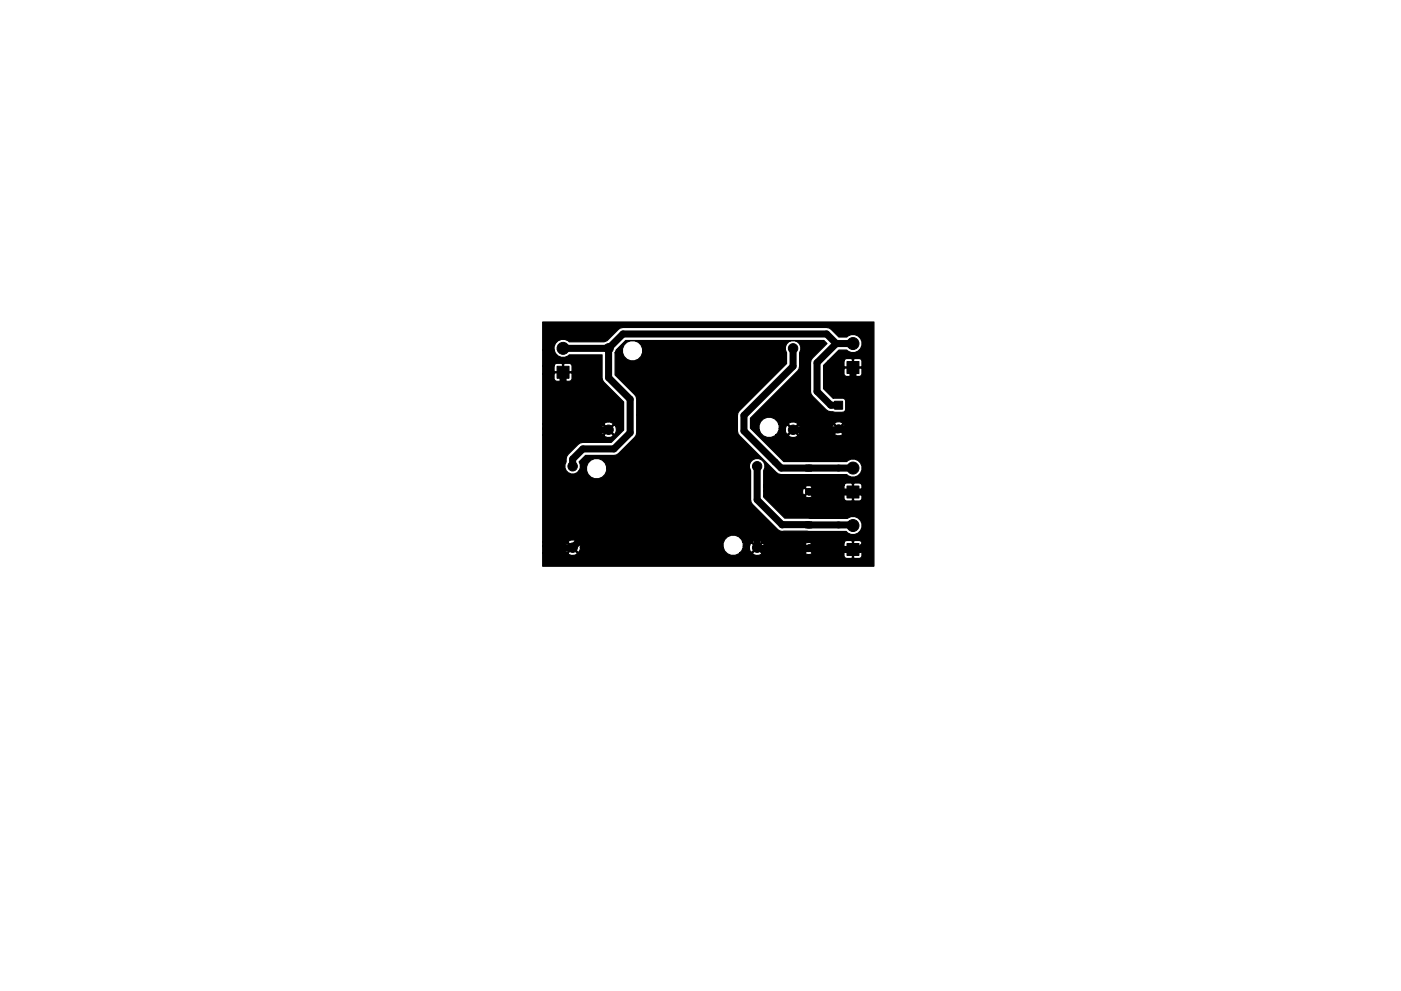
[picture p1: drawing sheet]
<svg xmlns="http://www.w3.org/2000/svg" width="297mm" height="210mm" viewBox="0 0 297 210" stroke-linecap="round" stroke-linejoin="round" font-family="sans-serif">
<g fill="#000" stroke="#000" stroke-width=".21">
<path d="M179.6 76.7h2.5v2.5h-2.5zM118.1 77.7h2.5v2.6h-2.5zM170.8 98.7h1.3v1.3h-1.3zM177 85.1h1.6v1.7h-1.6zM170.8 110.7h1.3v1.3h-1.3zM179.6 103.1h2.5v2.6h-2.5zM179.6 115.3h2.5v2.6h-2.5z"/>
<circle cx="119.4" cy="73.9" r="1.27"/>
<circle cx="129" cy="73.9" r="1"/>
<circle cx="168.1" cy="73.9" r="1"/>
<circle cx="180.8" cy="72.9" r="1.27"/>
<circle cx="121.4" cy="98.9" r="1"/>
<circle cx="129" cy="91.2" r="1"/>
<circle cx="160.5" cy="98.9" r="1"/>
<circle cx="168.1" cy="91.2" r="1"/>
<circle cx="177.8" cy="91" r=".85"/>
<circle cx="180.8" cy="99.3" r="1.27"/>
<circle cx="121.4" cy="116.2" r="1"/>
<circle cx="160.5" cy="116.2" r="1"/>
<circle cx="171.4" cy="116.4" r=".65"/>
<circle cx="171.4" cy="104.3" r=".65"/>
<circle cx="180.8" cy="111.5" r="1.27"/>
</g>
<g fill="none" stroke="#000" stroke-width="1.5">
<path d="M119.4 79v6.8M119.4 73.9h9.6M129 73.9v6.2l4.6 4.6v7.1l-3.4 3.4h-6.6l-2.2 2.2v1.5M168.1 73.9v3.8l-10.4 10.4v3.3l7.9 7.9h15.2M177.3 72.9l-4.1 4.1v6.1l2.9 2.9h1.7M177.3 72.9h3.5M177.3 72.9l-2-2h-43.2l-3.1 3M180.8 78v3.5l2.1 2.1v5l-2.4 2.4M119.4 85.8l-3.2 3.2v25.4l1.8 1.8h3.4l6.5-6.5h28.7l3.9 4v2.5l.2 .2h10.7l.2-.2h4.8l.4 .4h5.6l1.5-1.5v-9.7l-1-1M119.4 85.8l5.3 5.4h4.3M160.5 98.9v7.1l5.4 5.4M180.5 91l3.4 3.3v9.1l-1 1"/>
<path d="M180.5 91h-2.7l-.2 .2h-9.5M165.8 111.3l14.9 .1 .1 .1M171.4 104.3l11.5 .1"/>
</g>
<path d="M115.1 68.3h70.2v51.8h-70.2v-2.7h5.3l.1 .2a1.26 1.26 0 0 0 1.9-.2l-1-1-1 1h-5.3v-1.5h4.7v.7l.2 .5 .3 .1 .9-1h.4l1 1 .2-.1 .2-1h30.3l.3 .8a2.13 2.13 0 0 0 3.2 .5h2.8l.1 .2a1.26 1.26 0 0 0 1.8-.2l-.1-.1h9.3a.95 .95 0 0 0 1.4 .2l.1-.2-.8-.7-.7 .7h-9.3l-.9-.9-.9 1h-2.8l.5-.5 .3-1h1.3v.7l.2 .5 .3 .1 .9-1h.4l1 1 .2-.1 .3-.9h8l.1 .8 .3 .1 .7-.7h.3l.7 .7 .3-.2h6.3v1.1l.6 .5h1.1l.1-.2v-1.6h.3v1.6l.1 .2h1.1l.6-.5v-1.1l-.2-.2-10 .2 .1-.9-.1-.3h-.3l-.7 .7h-.3l-.7-.7h-.3l-.1 .5h-8l-.2-.7h8.7l.7 .7 .8-.7-.3-.3h7v1.1l.2 .2h1.6v-1.7h.3v1.7h1.6l.2-.2v-1.1l-.3-.4a2.07 2.07 0 0 0-1.8 0l-.1-.1h-1.1l-.6 .5-7.8-.1-.3 .1-.1 .3h-8.7l-.3-.3-1 1h-.4l-.9-1-.3 .1-.2 .6h-1.3l-.1-.9h2.1l.9 1 1-1a1.17 1.17 0 0 0-1.9 0h-2.1l-.2-.5a2.18 2.18 0 0 0-2.7-.8 2.18 2.18 0 0 0-1.3 2.4h-30.3l-.2-.8-.2-.1-1 1h-.4l-.9-1-.3 .1-.2 .6h-4.7v-.9h5.3l1 1 1-1a1.17 1.17 0 0 0-2 0h-5.3v-22.7h13l.1 .3a1.26 1.26 0 0 0 1.8-.3l-1-.9-.9 .9h-13v-1.4h12.3l.2 1.2 .3 .1 1-1h.3l1 1 .3-.1a1.26 1.26 0 0 0-.3-1.9l-1 1h-.3l-1-1-.3 .1-.2 .6h-12.3v-.9h13l.9 1 1-1a1.17 1.17 0 0 0-1.9 0h-13v-10.7h2.4v1.1l.5 .5h1.1l.2-.2v-1.6h.2v1.6l.2 .2h1.1l.5-.5v-1.1l-.2-.2-6 .2v-1.7h2.4v1.1l.1 .2h1.7v-1.7h.2v1.7h1.6l.2-.2v-1.1l-.3-.4-1.3-.1-.2 .1a2.07 2.07 0 0 0-1.7 0l-.3 .4h-2.4v-3.3h2.4l.3 .7a1.9 1.9 0 0 0 2.9 .3h6.9l.2 5.4 4.4 4.6v5.9l-2.6 2.7-6.6 .1-2.6 2.4a2.13 2.13 0 0 0-.4 1.6 1.67 1.67 0 0 0 .5 2.3 1.67 1.67 0 0 0 2.3-.4h1.6l.3 .7a2.16 2.16 0 0 0 2.5 .9 2.16 2.16 0 0 0 1.4-2.2h30.3l.2 .6 .1 6.7 6.1 6.1 14.1 .1 .4 .3a1.94 1.94 0 0 0 2.5-.3 1.94 1.94 0 0 0 0-2.6 1.94 1.94 0 0 0-2.6-.2l-13.3-.1-4.5-4.4v-.3h8.8a.95 .95 0 0 0 1.4 .2l.1-.2-.8-.7-.7 .7h-8.8v-1.1h8.3l.1 .9h.3l.7-.7h.3l.7 .7h.3l.1-.3h6.2v1.1l.6 .5h1.1l.1-.2v-1.6h.3v1.6l.1 .2h1.1l.6-.5v-1.1l-.2-.2-9.9 .2v-.7l-.1-.4h-.3l-.7 .7h-.3l-.7-.7h-.3l-.1 .5h-8.3v-.7h8.8l.7 .7 .8-.7a.95 .95 0 0 0-1.4-.2l-.1 .2h-8.8v-.4h17v1.1l.2 .2h1.6v-1.7h.3v1.7h1.6l.2-.2v-1.1l-.3-.4-1.4-.1-.1 .1a2.07 2.07 0 0 0-1.8 0l-.3 .4h-17v-3.1a1.67 1.67 0 0 0-1-2.6 1.67 1.67 0 0 0-2 2h-30.3v-.3a2.18 2.18 0 0 0-2.5-1.7 2.18 2.18 0 0 0-1.7 2.6h-1.6a1.72 1.72 0 0 0 0-1.9l1.3-1.4h6.1l1-.4 3.7-3.9 .1-4.2h21.3v3.3l.5 1 8.3 8.2 14.4 .1a1.92 1.92 0 0 0 2.7 0 1.92 1.92 0 0 0 0-2.7 1.92 1.92 0 0 0-2.7-.1h-13.3l-6.8-6.8h1.5l.4 .8a2.13 2.13 0 0 0 3.1 .4h2.8l.1 .3a1.26 1.26 0 0 0 1.8-.3l-1-.9-.9 .9h-2.8l.5-.4 .3-1h1.3v.7l.2 .5 .3 .1 1-1h.3l1 1 .3-.2h7.3a1.02 1.02 0 0 0 1.8 0l-.9-.8-.9 .8h-7.3l.2-.6-.1-.7h6.6l.2 1.1h.3l.8-.8h.4l.8 .8h.3a1.1 1.1 0 0 0-.3-1.7l-.8 .9h-.4l-.8-.9-.3 .1-.2 .5h-6.6l-.1-.4-.3-.1-1 1h-.3l-1-1-.3 .1-.2 .6h-1.3l-.1-.9h2.1l.9 1 1-1.1h7.8l.9 .9 .9-.9-.1-.2a1.1 1.1 0 0 0-1.7 .2h-7.8l-.1-.1a1.26 1.26 0 0 0-1.8 .2h-2.1l-.2-.5a2.18 2.18 0 0 0-2.7-.8 2.18 2.18 0 0 0-1.3 2.4h-1.5l-.3-.2v-2.2l10-10 .4-1v-2.9a1.67 1.67 0 0 0-1.4-2.6 1.67 1.67 0 0 0-1.3 2.6v2.3l-10 10.1-.5 .9h-21.3l-.1-3.9-4.5-4.6v-4.8h1.6l.3 .8a2.18 2.18 0 0 0 3.6 0 2.18 2.18 0 0 0-1.4-3.3 2.18 2.18 0 0 0-2.5 2.5h-1.6l.3-.6 2-2h42l.6 .7-3.4 3.5v7.2l3.7 3.7 1.4 .2h1.6a.65 .65 0 0 0 .7-.7v-1.7l-.2-.4-.5-.2h-1.9l-2.1-2v-4.2h4.3v1.1l.6 .5h1.1l.1-.2v-1.6h.3v1.6l.1 .2 1.4-.1 .3-.4v-1.1l-.2-.2-8 .2v-.8l1-.9h3.3v1.1l.2 .1h1.6v-1.6h.3v1.6h1.6l.2-.1v-1.1l-.3-.4a2.07 2.07 0 0 0-1.8 0l-.1-.1h-1.1l-.6 .5h-3.3l2.3-2.3h1.6a1.92 1.92 0 0 0 2.7-.1 1.92 1.92 0 0 0 0-2.7 1.92 1.92 0 0 0-2.7 0h-1.6l-1.7-1.6-.9-.4h-43.2l-1 .4-2.4 2.4-.6 .2h-7.4l-.2-.2a1.94 1.94 0 0 0-2.2 0 1.94 1.94 0 0 0-.8 2h-2.4z" fill="#000" stroke="#000" stroke-width=".25"/>
</svg>
